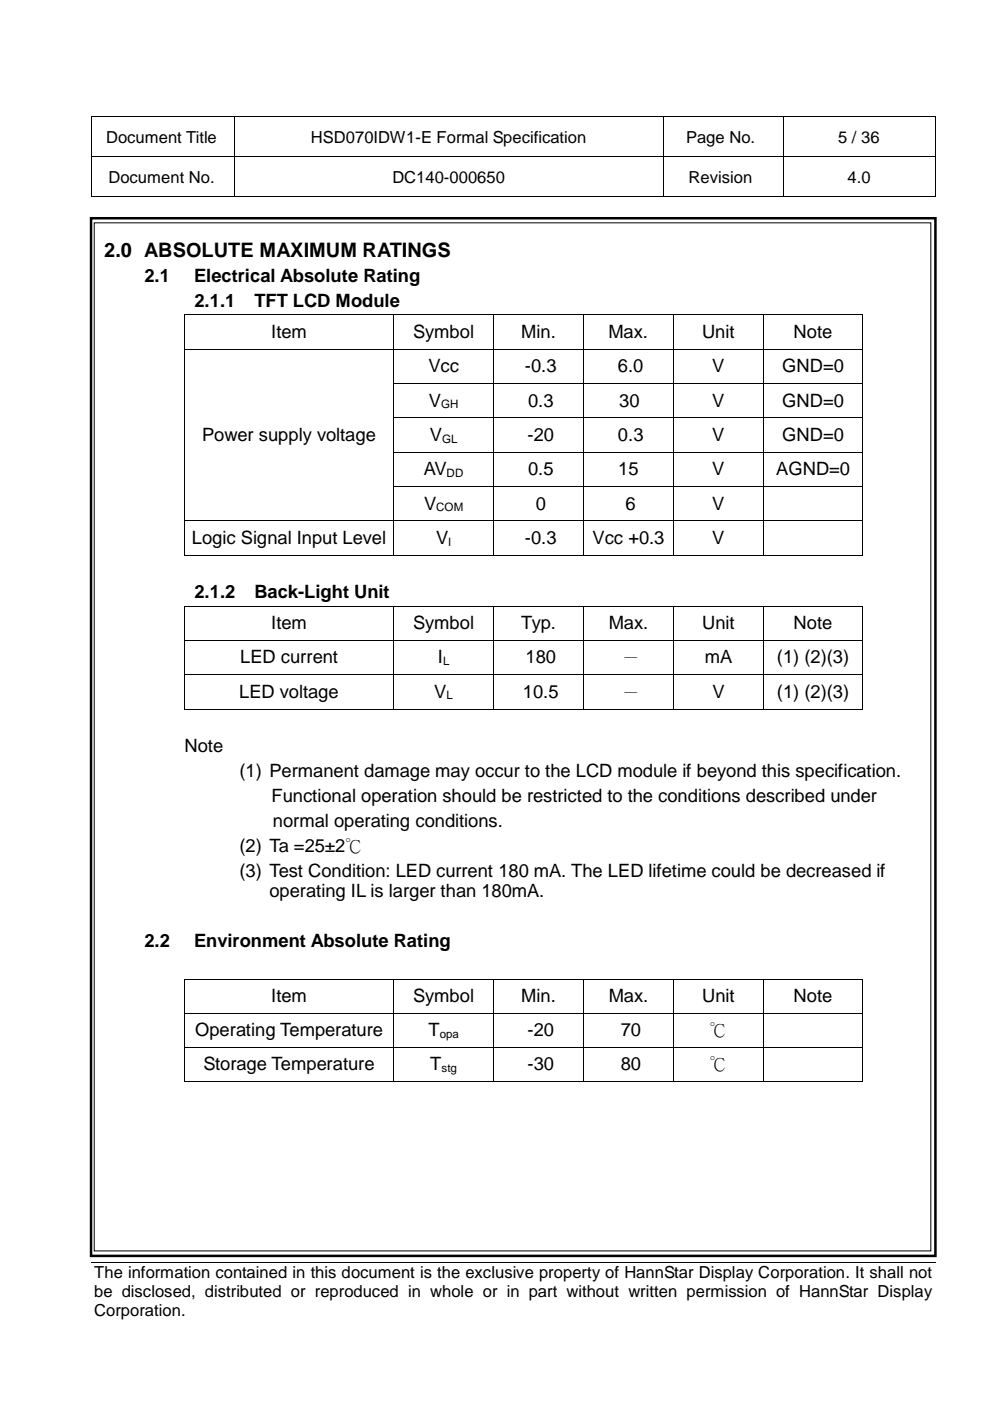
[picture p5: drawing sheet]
<svg xmlns="http://www.w3.org/2000/svg" width="210mm" height="297mm" viewBox="0 0 210 297" stroke-linecap="round" stroke-linejoin="round" font-family="sans-serif">
<defs><g id="words">
<text font-size="4.2" x="22.1" y="54.5">2.0 ABSOLUTE MAXIMUM RATINGS</text>
<g font-size="3.9">
<text x="30.6" y="59.8">2.1</text>
<text x="41.1" y="59.8">Electrical Absolute Rating</text>
<text x="41.2" y="65.1">2.1.1</text>
<text x="53.9" y="65.1">TFT LCD Module</text>
<text x="57.5" y="71.6">Item</text>
<text x="87.6" y="71.6">Symbol</text>
<text x="110.5" y="71.6">Min.</text>
<text x="129" y="71.6">Max.</text>
<text x="148.8" y="71.6">Unit</text>
<text x="168.3" y="71.6">Note</text>
<text x="90.8" y="78.9">Vcc</text>
<text x="111.3" y="78.9">-0.3</text>
<text x="131" y="78.9">6.0</text>
<text x="151" y="78.9">V</text>
<text x="165.9" y="78.9">GND=0</text>
<text x="90.9" y="86.2">V</text>
<text x="112" y="86.2">0.3</text>
<text x="131.3" y="86.2">30</text>
<text x="151" y="86.2">V</text>
<text x="165.9" y="86.2">GND=0</text>
<text x="42.8" y="93.5">Power supply voltage</text>
<text x="91.1" y="93.5">V</text>
<text x="111.8" y="93.5">-20</text>
<text x="131" y="93.5">0.3</text>
<text x="151" y="93.5">V</text>
<text x="165.9" y="93.5">GND=0</text>
<text x="89.8" y="100.8">AV</text>
<text x="112" y="100.8">0.5</text>
<text x="131.1" y="100.8">15</text>
<text x="151" y="100.8">V</text>
<text x="164.6" y="100.8">AGND=0</text>
<text x="89.9" y="108.1">V</text>
<text x="113.6" y="108.1">0</text>
<text x="132.6" y="108.1">6</text>
<text x="151" y="108.1">V</text>
<text x="40.7" y="115.4">Logic Signal Input Level</text>
<text x="92.5" y="115.4">V</text>
<text x="111.3" y="115.4">-0.3</text>
<text x="125.6" y="115.4">Vcc +0.3</text>
<text x="151" y="115.4">V</text>
<text x="41.2" y="126.9">2.1.2</text>
<text x="53.9" y="126.9">Back-Light Unit</text>
<text x="57.5" y="133.4">Item</text>
<text x="87.6" y="133.4">Symbol</text>
<text x="110.5" y="133.4">Typ.</text>
<text x="129.1" y="133.4">Max.</text>
<text x="148.9" y="133.4">Unit</text>
<text x="168.3" y="133.4">Note</text>
<text x="50.9" y="140.7">LED current</text>
<text x="92.8" y="140.7">I</text>
<text x="111.4" y="140.7">180</text>
<text x="131.8" y="140.7">－</text>
<text x="149.4" y="140.7">mA</text>
<text x="164.7" y="140.7">(1) (2)(3)</text>
<text x="50.7" y="148">LED voltage</text>
<text x="92.1" y="148">V</text>
<text x="110.9" y="148">10.5</text>
<text x="131.8" y="148">－</text>
<text x="151" y="148">V</text>
<text x="164.7" y="148">(1) (2)(3)</text>
<text x="39.1" y="159.5">Note</text>
<text x="50.8" y="164.8">(1) Permanent damage may occur to the LCD module if beyond this specification.</text>
<text x="57.6" y="170.1">Functional operation should be restricted to the conditions described under</text>
<text x="57.9" y="175.3">normal operating conditions.</text>
<text x="50.8" y="185.9">(3) Test Condition: LED current 180 mA. The LED lifetime could be decreased if</text>
<text x="50.8" y="180.6">(2) Ta =25±2℃</text>
<text x="57.1" y="190.1">operating IL is larger than 180mA.</text>
<text x="30.6" y="200.7">2.2</text>
<text x="41.1" y="200.7">Environment Absolute Rating</text>
<text x="57.5" y="212.5">Item</text>
<text x="87.6" y="212.5">Symbol</text>
<text x="110.5" y="212.5">Min.</text>
<text x="129.1" y="212.5">Max.</text>
<text x="148.9" y="212.5">Unit</text>
<text x="168.3" y="212.5">Note</text>
<text x="41.4" y="219.7">Operating Temperature</text>
<text x="90.8" y="219.7">T</text>
<text x="111.8" y="219.7">-20</text>
<text x="131.6" y="219.7">70</text>
<text x="150.4" y="219.7">℃</text>
<text x="43.2" y="226.9">Storage Temperature</text>
<text x="91.2" y="226.9">T</text>
<text x="111.8" y="226.9">-30</text>
<text x="131.6" y="226.9">80</text>
<text x="150.4" y="226.9">℃</text>
</g>
<g font-size="3.5">
<text x="22.5" y="30.3">Document Title</text>
<text x="65.9" y="30.3">HSD070IDW1-E Formal Specification</text>
<text x="145.5" y="30.3">Page No.</text>
<text x="177.7" y="30.3">5 / 36</text>
<text x="23" y="38.7">Document No.</text>
<text x="83.2" y="38.7">DC140-000650</text>
<text x="146" y="38.7">Revision</text>
<text x="179.7" y="38.7">4.0</text>
<text x="20" y="270.9">The information contained in this document is the exclusive property of HannStar Display Corporation. It shall not</text>
<text x="20" y="275">be disclosed, distributed or reproduced in whole or in part without written permission of HannStar Display</text>
<text x="20" y="279.1">Corporation.</text>
</g>
<g font-size="2.5">
<text x="93.5" y="86.6">GH</text>
<text x="93.7" y="93.9">GL</text>
<text x="94.7" y="101.1">DD</text>
<text x="92.5" y="108.4">COM</text>
<text x="95" y="115.7">I</text>
<text x="93.9" y="141">L</text>
<text x="94.7" y="148.3">L</text>
<text x="93.3" y="220">opa</text>
<text x="93.6" y="227.2">stg</text>
</g>
</g></defs>
<g fill="#000">
<path d="M19.4 24.7h.2v.1h-.2zM19.4 33.1h.2v.2h-.2zM49.5 24.7h.2v.1h-.2zM49.5 33.1h.2v.2h-.2zM59.1 24.7h.1v.1h-.1zM140.5 24.7h.2v.1h-.2zM140.5 33.1h.2v.2h-.2zM165.9 24.7h.2v.1h-.2zM165.9 33.1h.2v.2h-.2zM198.2 24.7h.1v.1h-.1zM198.2 33.1h.1v.2h-.1zM19.4 41.7h.2v.1h-.2z"/>
<path d="M49.5 41.7h.2v.1h-.2zM140.5 41.7h.2v.1h-.2zM165.9 41.7h.2v.1h-.2zM198.2 41.7h.1v.1h-.1zM198.5 267.5v.2z"/>
</g>
<g fill="none" stroke="#000" stroke-width=".21">
<path d="M19.5 24.8v8.3M19.5 33.3v8.4M19.6 24.8h29.9M19.6 33.2h29.9M49.6 24.8v8.3M49.6 33.3v8.4M49.7 24.8h9.4M49.7 33.2h90.8M59.2 24.8h81.3M140.6 24.8v8.3M140.6 33.3v8.4M140.7 24.8h25.2"/>
<path d="M140.7 33.2h25.2M166 24.8v8.3M166 33.3v8.4M166.1 24.8h32.1M166.1 33.2h32.1M198.2 24.8v8.3M198.2 33.3v8.4M19.6 41.7h29.9M49.7 41.7h90.8M140.7 41.7h25.2M166.1 41.7h32.1M19.5 267.6h179"/>
</g>
<g fill="#fff">
<path d="M19.2 279.9l179.3 .1z"/>
<path d="M198.5 267.7v12.2z"/>
<path d="M198.5 279.9v.1z"/>
</g>
<path d="M19.3 46.3h179v220h-179z" fill="none" stroke="#000" stroke-width=".53"/>
<path d="M20 47.2h177.4v218h-177.4z" fill-rule="evenodd" fill="#fff"/>
<g fill="none" stroke="#000" stroke-width=".21">
<path d="M20 47.2h177.4v218h-177.4zM39 66.8v7.2M39 74.1v7.1M39.1 66.8h44.3M39.1 74h44.3M83.5 66.8v7.2M83.5 74.1v7.1M83.6 66.8h21M83.6 74h21M104.6 66.8v7.2M104.6 74.1v7.1M104.7 66.8h18.9"/>
<path d="M104.7 74h18.9M123.7 66.8v7.2M123.7 74.1v7.1M123.8 66.8h18.9M123.8 74h18.9M142.7 66.8v7.2M142.7 74.1v7.1M142.8 66.8h18.9M142.8 74h18.9M161.8 66.8v7.2M161.8 74.1v7.1M161.9 66.8h21"/>
<path d="M161.9 74h21M183 66.8v7.2M183 74.1v7.1M39 81.4v7.1M39 88.7v7.1M39 96v7.1M83.5 81.4v7.1M83.5 88.7v7.1M83.5 96v7.1M83.6 81.3h21M83.6 88.6h21M83.6 95.9h21"/>
<path d="M104.6 81.4v7.1M104.6 88.7v7.1M104.6 96v7.1M104.7 81.3h18.9M104.7 88.6h18.9M104.7 95.9h18.9M123.7 81.4v7.1M123.7 88.7v7.1M123.7 96v7.1M123.8 81.3h18.9M123.8 88.6h18.9M123.8 95.9h18.9"/>
<path d="M142.7 81.4v7.1M142.7 88.7v7.1M142.7 96v7.1M142.8 81.3h18.9M142.8 88.6h18.9M142.8 95.9h18.9M161.8 81.4v7.1M161.8 88.7v7.1M161.8 96v7.1M161.9 81.3h21M161.9 88.6h21M161.9 95.9h21"/>
<path d="M183 81.4v7.1M183 88.7v7.1M183 96v7.1M39 103.3v7.1M39 110.5v7.2M39.1 110.4h44.3M39.1 117.8h44.3M83.5 103.3v7.1M83.5 110.5v7.2M83.6 103.2h21M83.6 110.4h21M83.6 117.8h21"/>
<path d="M104.6 103.3v7.1M104.6 110.5v7.2M104.7 103.2h18.9M104.7 110.4h18.9M104.7 117.8h18.9M123.7 103.3v7.1M123.7 110.5v7.2M123.8 103.2h18.9M123.8 110.4h18.9M123.8 117.8h18.9M142.7 103.3v7.1M142.7 110.5v7.2"/>
<path d="M142.8 103.2h18.9M142.8 110.4h18.9M142.8 117.8h18.9M161.8 103.3v7.1M161.8 110.5v7.2M161.9 103.2h21M161.9 110.4h21M161.9 117.8h21M183 103.3v7.1M183 110.5v7.2M39 128.6v7.1M39 135.9v7.1"/>
<path d="M39.1 128.5h44.3M39.1 135.8h44.3M83.5 128.6v7.1M83.5 135.9v7.1M83.6 128.5h21M83.6 135.8h21M104.6 128.6v7.1M104.6 135.9v7.1M104.7 128.5h18.9M104.7 135.8h18.9M123.7 128.6v7.1M123.7 135.9v7.1"/>
<path d="M123.8 128.5h19M123.8 135.8h19M142.9 128.6v7.1M142.9 135.9v7.1M143 128.5h18.7M143 135.8h18.7M161.8 128.6v7.1M161.8 135.9v7.1M161.9 128.5h21M161.9 135.8h21M183 128.6v7.1M183 135.9v7.1"/>
<path d="M39 143.2v7.1M39.1 143.1h44.3M39.1 150.4h44.3M83.5 143.2v7.1M83.6 143.1h21M83.6 150.4h21M104.6 143.2v7.1M104.7 143.1h18.9M104.7 150.4h18.9M123.7 143.2v7.1M123.8 143.1h19M123.8 150.4h19"/>
<path d="M142.9 143.2v7.1M143 143.1h18.7M143 150.4h18.7M161.8 143.2v7.1M161.9 143.1h21M161.9 150.4h21M183 143.2v7.1M39 207.8v7M39 215v7M39.1 207.7h44.3M39.1 214.9h44.3M83.5 207.8v7"/>
<path d="M83.5 215v7M83.6 207.7h21M83.6 214.9h21M104.6 207.8v7M104.6 215v7M104.7 207.7h18.9M104.7 214.9h18.9M123.7 207.8v7M123.7 215v7M123.8 207.7h19M123.8 214.9h19M142.9 207.8v7"/>
<path d="M142.9 215v7M143 207.7h18.7M143 214.9h18.7M161.8 207.8v7M161.8 215v7M161.9 207.7h21M161.9 214.9h21M183 207.8v7M183 215v7M39 222.1v7.1M39.1 222h44.3M39.1 229.2h44.3"/>
<path d="M83.5 222.1v7.1M83.6 222h21M83.6 229.2h21M104.6 222.1v7.1M104.7 222h18.9M104.7 229.2h18.9M123.7 222.1v7.1M123.8 222h19M123.8 229.2h19M142.9 222.1v7.1M143 222h18.7M143 229.2h18.7"/>
<path d="M161.8 222.1v7.1M161.9 222h21M161.9 229.2h21M183 222.1v7.1"/>
</g>
<g fill="#000">
<path d="M38.9 66.7h.2v.1h-.2zM38.9 74h.2v.1h-.2zM83.4 66.7h.2v.1h-.2zM83.4 74h.2v.1h-.2zM104.6 66.7h.1v.1h-.1zM104.6 74h.1v.1h-.1zM123.6 66.7h.2v.1h-.2zM123.6 74h.2v.1h-.2zM142.7 66.7h.1v.1h-.1zM142.7 74h.1v.1h-.1zM161.7 66.7h.2v.1h-.2zM161.7 74h.2v.1h-.2z"/>
<path d="M182.9 66.7h.1v.1h-.1zM182.9 74h.1v.1h-.1zM38.9 81.2h.2v.2h-.2zM38.9 88.5h.2v.2h-.2zM38.9 95.8h.2v.2h-.2zM83.4 81.2h.2v.2h-.2zM83.4 88.5h.2v.2h-.2zM83.4 95.8h.2v.2h-.2zM104.6 81.2h.1v.2h-.1zM104.6 88.5h.1v.2h-.1zM104.6 95.8h.1v.2h-.1zM123.6 81.2h.2v.2h-.2z"/>
<path d="M123.6 88.5h.2v.2h-.2zM123.6 95.8h.2v.2h-.2zM142.7 81.2h.1v.2h-.1zM142.7 88.5h.1v.2h-.1zM142.7 95.8h.1v.2h-.1zM161.7 81.2h.2v.2h-.2zM161.7 88.5h.2v.2h-.2zM161.7 95.8h.2v.2h-.2zM182.9 81.2h.1v.2h-.1zM182.9 88.5h.1v.2h-.1zM182.9 95.8h.1v.2h-.1zM38.9 103.1h.2v.2h-.2z"/>
<path d="M38.9 110.4h.2v.1h-.2zM38.9 117.7h.2v.2h-.2zM83.4 103.1h.2v.2h-.2zM83.4 110.4h.2v.1h-.2zM83.4 117.7h.2v.2h-.2zM104.6 103.1h.1v.2h-.1zM104.6 110.4h.1v.1h-.1zM104.6 117.7h.1v.2h-.1zM123.6 103.1h.2v.2h-.2zM123.6 110.4h.2v.1h-.2zM123.6 117.7h.2v.2h-.2zM142.7 103.1h.1v.2h-.1z"/>
<path d="M142.7 110.4h.1v.1h-.1zM142.7 117.7h.1v.2h-.1zM161.7 103.1h.2v.2h-.2zM161.7 110.4h.2v.1h-.2zM161.7 117.7h.2v.2h-.2zM182.9 103.1h.1v.2h-.1zM182.9 110.4h.1v.1h-.1zM182.9 117.7h.1v.2h-.1zM38.9 128.4h.2v.2h-.2zM38.9 135.7h.2v.2h-.2zM83.4 128.4h.2v.2h-.2zM83.4 135.7h.2v.2h-.2z"/>
<path d="M104.6 128.4h.1v.2h-.1zM104.6 135.7h.1v.2h-.1zM123.6 128.4h.2v.2h-.2zM123.6 135.7h.2v.2h-.2zM142.8 128.4h.2v.2h-.2zM142.8 135.7h.2v.2h-.2zM161.7 128.4h.2v.2h-.2zM161.7 135.7h.2v.2h-.2zM182.9 128.4h.1v.2h-.1zM182.9 135.7h.1v.2h-.1zM38.9 143h.2v.2h-.2zM38.9 150.3h.2v.2h-.2z"/>
<path d="M83.4 143h.2v.2h-.2zM83.4 150.3h.2v.2h-.2zM104.6 143h.1v.2h-.1zM104.6 150.3h.1v.2h-.1zM123.6 143h.2v.2h-.2zM123.6 150.3h.2v.2h-.2zM142.8 143h.2v.2h-.2zM142.8 150.3h.2v.2h-.2zM161.7 143h.2v.2h-.2zM161.7 150.3h.2v.2h-.2zM182.9 143h.1v.2h-.1zM182.9 150.3h.1v.2h-.1z"/>
<path d="M38.9 207.6h.2v.2h-.2zM38.9 214.8h.2v.2h-.2zM83.4 207.6h.2v.2h-.2zM83.4 214.8h.2v.2h-.2zM104.6 207.6h.1v.2h-.1zM104.6 214.8h.1v.2h-.1zM123.6 207.6h.2v.2h-.2zM123.6 214.8h.2v.2h-.2zM142.8 207.6h.2v.2h-.2zM142.8 214.8h.2v.2h-.2zM161.7 207.6h.2v.2h-.2zM161.7 214.8h.2v.2h-.2z"/>
<path d="M182.9 207.6h.1v.2h-.1zM182.9 214.8h.1v.2h-.1zM38.9 222h.2v.1h-.2zM38.9 229.2h.2v.1h-.2zM83.4 222h.2v.1h-.2zM83.4 229.2h.2v.1h-.2zM104.6 222h.1v.1h-.1zM104.6 229.2h.1v.1h-.1zM123.6 222h.2v.1h-.2zM123.6 229.2h.2v.1h-.2zM142.8 222h.2v.1h-.2zM142.8 229.2h.2v.1h-.2z"/>
<path d="M161.7 222h.2v.1h-.2zM161.7 229.2h.2v.1h-.2zM182.9 222h.1v.1h-.1zM182.9 229.2h.1v.1h-.1z"/>
</g>
<use href="#words"/>
</svg>
